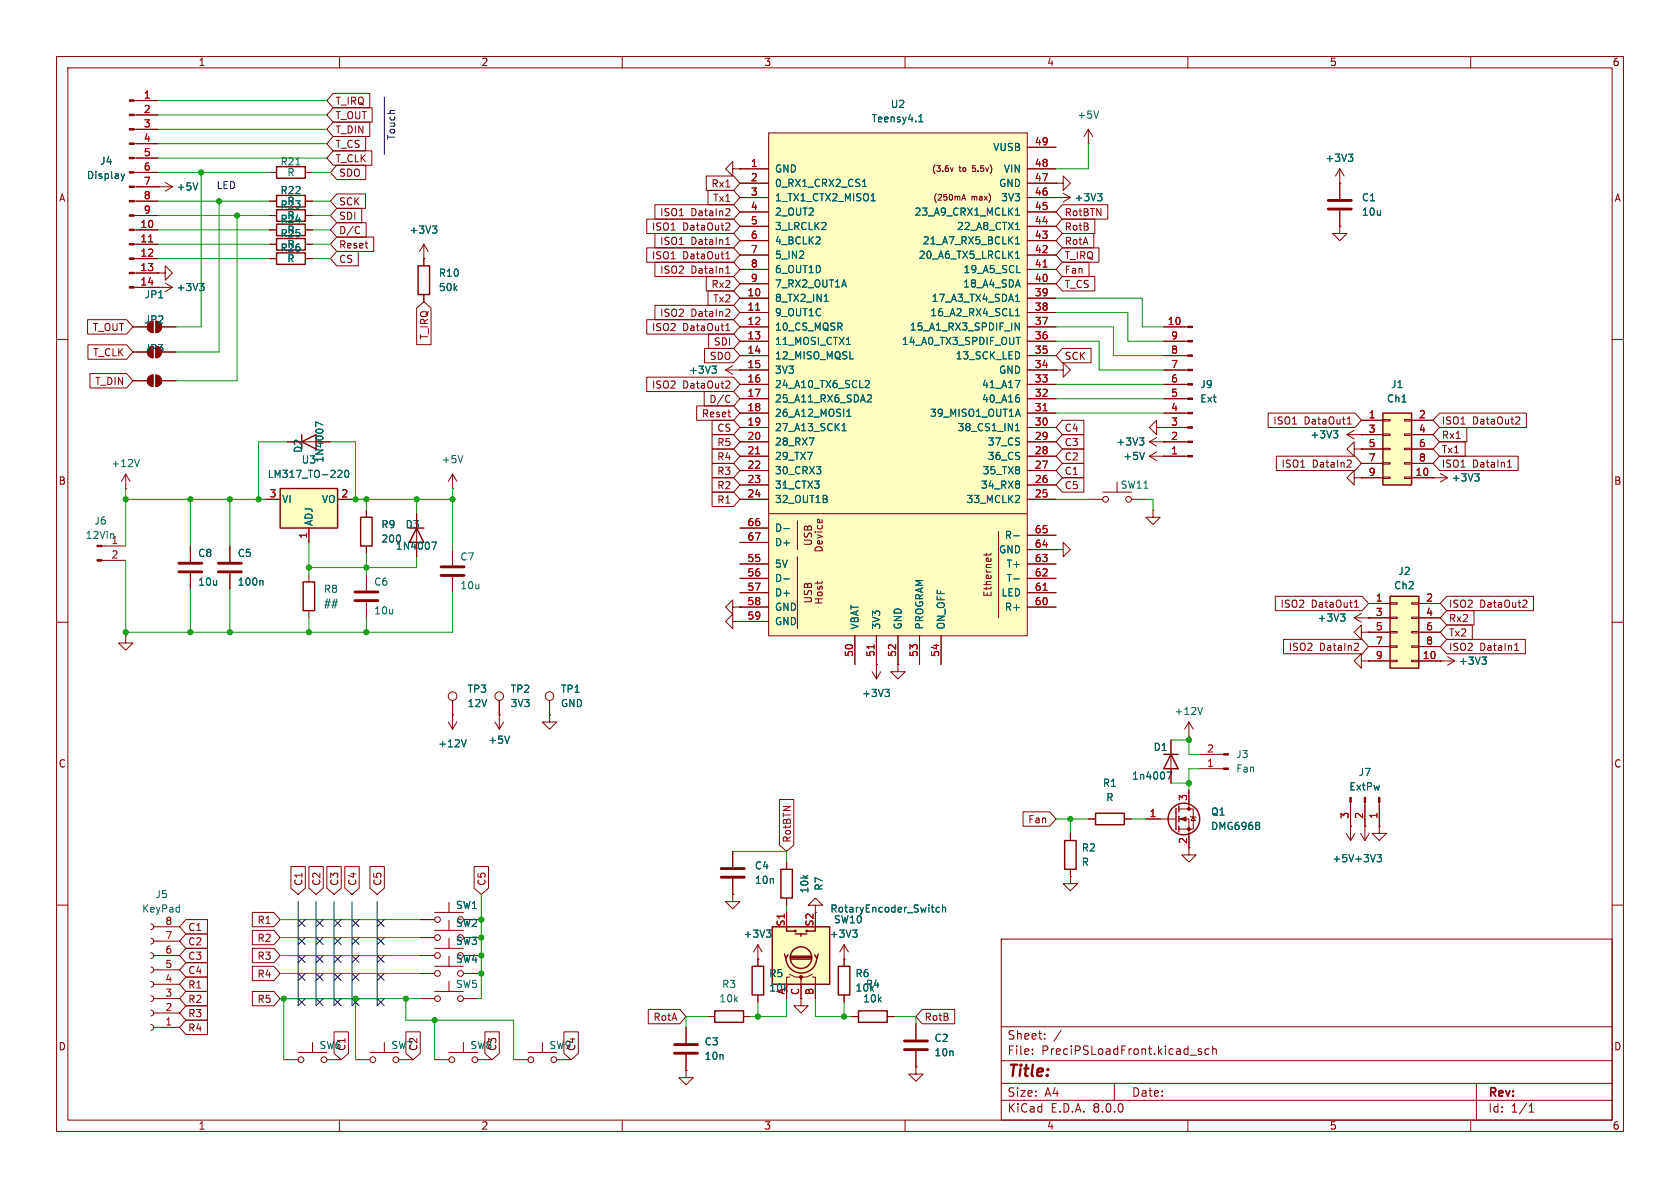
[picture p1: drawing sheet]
<svg xmlns="http://www.w3.org/2000/svg" width="297mm" height="210mm" viewBox="0 0 297 210" stroke-linecap="round" stroke-linejoin="round" font-family="sans-serif">
<defs><g id="words">
<text font-size="2.8" fill="#840000" x="178" y="190.9">Title:</text>
<g font-size="2.1" fill="#840000">
<text x="178" y="184">Sheet:</text>
<text x="178" y="186.7">File:</text>
<text x="184.1" y="186.7">PreciPSLoadFront.kicad_sch</text>
<text x="178" y="196.9">KiCad</text>
<text x="178" y="194.1">Size:</text>
<text x="184.7" y="194.1">A4</text>
<text x="185.7" y="196.9">E.D.A.</text>
<text x="193.3" y="196.9">8.0.0</text>
<text x="200" y="194.1">Date:</text>
<text x="263" y="194.3">Rev:</text>
<text x="263" y="196.9">Id:</text>
<text x="267.1" y="196.9">1/1</text>
</g>
<g font-size="1.8" fill="#840000">
<text x="35" y="11.9">1</text>
<text x="85" y="11.9">2</text>
<text x="135" y="11.9">3</text>
<text x="185" y="11.9">4</text>
<text x="235" y="11.9">5</text>
<text x="285" y="11.9">6</text>
<text x="59.2" y="21.3">T_OUT</text>
<text x="59.2" y="18.7">T_IRQ</text>
<text x="59.2" y="23.8">T_DIN</text>
<text x="59.2" y="26.4">T_CS</text>
<text x="59.2" y="28.9">T_CLK</text>
<text x="10.3" y="35.9">A</text>
<text x="59.8" y="31.4">SDO</text>
<text x="125.7" y="33.3">Rx1</text>
<text x="126" y="35.9">Tx1</text>
<text x="285.3" y="35.9">A</text>
<text x="59.8" y="39.1">SDI</text>
<text x="59.8" y="36.5">SCK</text>
<text x="59.8" y="41.6">D/C</text>
<text x="115.1" y="41">ISO1</text>
<text x="116.6" y="38.4">ISO1</text>
<text x="120.7" y="41">DataOut2</text>
<text x="122.1" y="38.4">DataIn2</text>
<text x="188.1" y="38.4">RotBTN</text>
<text x="188.1" y="41">RotB</text>
<text x="59.8" y="44.1">Reset</text>
<text x="59.8" y="46.7">CS</text>
<text x="115.1" y="46">ISO1</text>
<text x="116.6" y="43.5">ISO1</text>
<text x="120.7" y="46">DataOut1</text>
<text x="122.1" y="43.5">DataIn1</text>
<text x="188.1" y="46">T_IRQ</text>
<text x="188.1" y="43.5">RotA</text>
<text x="116.6" y="48.6">ISO2</text>
<text x="122.1" y="48.6">DataIn1</text>
<text x="125.7" y="51.1">Rx2</text>
<text x="126" y="53.7">Tx2</text>
<text x="188.1" y="51.1">T_CS</text>
<text x="188.1" y="48.6">Fan</text>
<text x="16.3" y="58.7">T_OUT</text>
<text x="115.1" y="58.7">ISO2</text>
<text x="116.6" y="56.2">ISO2</text>
<text x="120.7" y="58.7">DataOut1</text>
<text x="122.1" y="56.2">DataIn2</text>
<text x="16.4" y="63.2">T_CLK</text>
<text x="75.9" y="60.1" transform="rotate(-90 75.9 60.1)">T_IRQ</text>
<text x="125.4" y="63.8">SDO</text>
<text x="126.1" y="61.3">SDI</text>
<text x="188.1" y="63.8">SCK</text>
<text x="16.7" y="68.3">T_DIN</text>
<text x="115.1" y="68.9">ISO2</text>
<text x="120.7" y="68.9">DataOut2</text>
<text x="125.3" y="71.4">D/C</text>
<text x="124" y="74">Reset</text>
<text x="126.7" y="76.5">CS</text>
<text x="188.1" y="76.5">C4</text>
<text x="225" y="75.2">ISO1</text>
<text x="230.5" y="75.2">DataOut1</text>
<text x="254.8" y="77.8">Rx1</text>
<text x="254.8" y="75.2">ISO1</text>
<text x="260.3" y="75.2">DataOut2</text>
<text x="126.7" y="79.1">R5</text>
<text x="126.7" y="81.6">R4</text>
<text x="188.1" y="79.1">C3</text>
<text x="188.1" y="81.6">C2</text>
<text x="226.5" y="82.9">ISO1</text>
<text x="232" y="82.9">DataIn2</text>
<text x="254.8" y="80.3">Tx1</text>
<text x="254.8" y="82.9">ISO1</text>
<text x="260.3" y="82.9">DataIn1</text>
<text x="10.3" y="85.9">B</text>
<text x="126.7" y="89.2">R1</text>
<text x="126.7" y="84.1">R3</text>
<text x="126.7" y="86.7">R2</text>
<text x="188.1" y="86.7">C5</text>
<text x="188.1" y="84.1">C1</text>
<text x="285.3" y="85.9">B</text>
<text x="143.7" y="96.6" transform="rotate(-90 143.7 96.6)">USB</text>
<text x="145.7" y="97.8" transform="rotate(-90 145.7 97.8)">Device</text>
<text x="143.7" y="106.8" transform="rotate(-90 143.7 106.8)">USB</text>
<text x="145.7" y="107" transform="rotate(-90 145.7 107)">Host</text>
<text x="175.5" y="105.6" transform="rotate(-90 175.5 105.6)">Ethernet</text>
<text x="226.3" y="107.6">ISO2</text>
<text x="231.8" y="107.6">DataOut1</text>
<text x="256.1" y="107.6">ISO2</text>
<text x="261.6" y="107.6">DataOut2</text>
<text x="256.1" y="110.2">Rx2</text>
<text x="256.1" y="112.7">Tx2</text>
<text x="227.7" y="115.3">ISO2</text>
<text x="233.2" y="115.3">DataIn2</text>
<text x="256.1" y="115.3">ISO2</text>
<text x="261.6" y="115.3">DataIn1</text>
<text x="10.3" y="135.9">C</text>
<text x="285.3" y="135.9">C</text>
<text x="140" y="149.1" transform="rotate(-90 140 149.1)">RotBTN</text>
<text x="181.7" y="145.7">Fan</text>
<text x="53.7" y="156.7" transform="rotate(-90 53.7 156.7)">C1</text>
<text x="56.8" y="156.7" transform="rotate(-90 56.8 156.7)">C2</text>
<text x="60" y="156.7" transform="rotate(-90 60 156.7)">C3</text>
<text x="63.2" y="156.7" transform="rotate(-90 63.2 156.7)">C4</text>
<text x="67.6" y="156.7" transform="rotate(-90 67.6 156.7)">C5</text>
<text x="86" y="156.7" transform="rotate(-90 86 156.7)">C5</text>
<text x="33.2" y="164.8">C1</text>
<text x="33.2" y="167.3">C2</text>
<text x="45.4" y="166.7">R2</text>
<text x="45.4" y="163.5">R1</text>
<text x="33.2" y="169.9">C3</text>
<text x="33.2" y="172.4">C4</text>
<text x="45.4" y="173">R4</text>
<text x="45.4" y="169.9">R3</text>
<text x="33.2" y="177.5">R2</text>
<text x="33.2" y="174.9">R1</text>
<text x="45.4" y="177.5">R5</text>
<text x="141.4" y="176" transform="rotate(-90 141.4 176)">C</text>
<text x="10.3" y="185.9">D</text>
<text x="33.2" y="182.6">R4</text>
<text x="33.2" y="180">R3</text>
<text x="61.3" y="185.9" transform="rotate(-90 61.3 185.9)">C1</text>
<text x="74" y="185.9" transform="rotate(-90 74 185.9)">C2</text>
<text x="87.9" y="185.9" transform="rotate(-90 87.9 185.9)">C3</text>
<text x="101.9" y="185.9" transform="rotate(-90 101.9 185.9)">C4</text>
<text x="115.4" y="180.7">RotA</text>
<text x="163.4" y="180.7">RotB</text>
<text x="285.3" y="185.9">D</text>
<text x="35" y="199.9">1</text>
<text x="85" y="199.9">2</text>
<text x="135" y="199.9">3</text>
<text x="185" y="199.9">4</text>
<text x="235" y="199.9">5</text>
<text x="285" y="199.9">6</text>
</g>
<g font-size="1.8" fill="#a90000">
<text x="25.3" y="17.5">1</text>
<text x="25.3" y="20.1">2</text>
<text x="25.3" y="22.6">3</text>
<text x="25.3" y="25.1">4</text>
<text x="25.3" y="27.7">5</text>
<text x="132.6" y="29.6">1</text>
<text x="182.8" y="29.6">48</text>
<text x="182.8" y="25.8">49</text>
<text x="25.3" y="30.2">6</text>
<text x="25.3" y="32.8">7</text>
<text x="25.3" y="35.3">8</text>
<text x="132.6" y="32.1">2</text>
<text x="132.6" y="34.7">3</text>
<text x="182.8" y="34.7">46</text>
<text x="182.8" y="32.1">47</text>
<text x="24.7" y="40.4">10</text>
<text x="25.3" y="37.8">9</text>
<text x="132.6" y="39.8">5</text>
<text x="132.6" y="37.2">4</text>
<text x="182.8" y="39.8">44</text>
<text x="182.8" y="37.2">45</text>
<text x="24.7" y="42.9">11</text>
<text x="24.7" y="45.5">12</text>
<text x="132.6" y="42.3">6</text>
<text x="132.6" y="44.8">7</text>
<text x="132.6" y="47.4">8</text>
<text x="182.8" y="47.4">41</text>
<text x="182.8" y="44.8">42</text>
<text x="182.8" y="42.3">43</text>
<text x="24.7" y="48">13</text>
<text x="24.7" y="50.5">14</text>
<text x="132" y="52.5">10</text>
<text x="132.6" y="49.9">9</text>
<text x="182.8" y="52.5">39</text>
<text x="182.8" y="49.9">40</text>
<text x="132" y="55">11</text>
<text x="132" y="57.5">12</text>
<text x="182.8" y="57.5">37</text>
<text x="182.8" y="55">38</text>
<text x="206.3" y="57.5">10</text>
<text x="132" y="60.1">13</text>
<text x="132" y="62.6">14</text>
<text x="132" y="65.2">15</text>
<text x="182.8" y="62.6">35</text>
<text x="182.8" y="60.1">36</text>
<text x="182.8" y="65.2">34</text>
<text x="206.9" y="65.2">7</text>
<text x="206.9" y="62.6">8</text>
<text x="206.9" y="60.1">9</text>
<text x="132" y="67.7">16</text>
<text x="132" y="70.2">17</text>
<text x="182.8" y="70.2">32</text>
<text x="182.8" y="67.7">33</text>
<text x="206.9" y="70.2">5</text>
<text x="206.9" y="67.7">6</text>
<text x="132" y="72.8">18</text>
<text x="132" y="75.3">19</text>
<text x="132" y="77.9">20</text>
<text x="182.8" y="77.9">29</text>
<text x="182.8" y="75.3">30</text>
<text x="182.8" y="72.8">31</text>
<text x="206.9" y="77.9">2</text>
<text x="206.9" y="75.3">3</text>
<text x="206.9" y="72.8">4</text>
<text x="241.9" y="74">1</text>
<text x="241.9" y="76.6">3</text>
<text x="250.8" y="74">2</text>
<text x="250.8" y="76.6">4</text>
<text x="132" y="80.4">21</text>
<text x="132" y="82.9">22</text>
<text x="182.8" y="82.9">27</text>
<text x="182.8" y="80.4">28</text>
<text x="206.9" y="80.4">1</text>
<text x="241.9" y="79.1">5</text>
<text x="241.9" y="81.7">7</text>
<text x="250.8" y="79.1">6</text>
<text x="250.8" y="81.7">8</text>
<text x="47.6" y="88">3</text>
<text x="60.3" y="88">2</text>
<text x="132" y="85.5">23</text>
<text x="132" y="88">24</text>
<text x="182.8" y="88">25</text>
<text x="182.8" y="85.5">26</text>
<text x="241.9" y="84.2">9</text>
<text x="250.1" y="84.2">10</text>
<text x="54.4" y="95.3" transform="rotate(-90 54.4 95.3)">1</text>
<text x="132" y="93.1">66</text>
<text x="132" y="95.6">67</text>
<text x="182.8" y="94.4">65</text>
<text x="19.6" y="98.8">2</text>
<text x="132" y="99.4">55</text>
<text x="132" y="102">56</text>
<text x="182.8" y="102">62</text>
<text x="182.8" y="99.4">63</text>
<text x="182.8" y="96.9">64</text>
<text x="132" y="104.5">57</text>
<text x="132" y="107.1">58</text>
<text x="182.8" y="107.1">60</text>
<text x="182.8" y="104.5">61</text>
<text x="243.1" y="106.4">1</text>
<text x="252" y="106.4">2</text>
<text x="132" y="109.6">59</text>
<text x="243.1" y="109">3</text>
<text x="243.1" y="111.5">5</text>
<text x="252" y="109">4</text>
<text x="252" y="111.5">6</text>
<text x="150.9" y="116.2" transform="rotate(-90 150.9 116.2)">50</text>
<text x="154.7" y="116.2" transform="rotate(-90 154.7 116.2)">51</text>
<text x="158.5" y="116.2" transform="rotate(-90 158.5 116.2)">52</text>
<text x="162.3" y="116.2" transform="rotate(-90 162.3 116.2)">53</text>
<text x="166.1" y="116.2" transform="rotate(-90 166.1 116.2)">54</text>
<text x="243.1" y="114">7</text>
<text x="243.1" y="116.6">9</text>
<text x="251.4" y="116.6">10</text>
<text x="252" y="114">8</text>
<text x="213.3" y="135.6">1</text>
<text x="213.3" y="133.1">2</text>
<text x="209.9" y="141.7" transform="rotate(-90 209.9 141.7)">3</text>
<text x="203.1" y="144.5">1</text>
<text x="209.9" y="149.3" transform="rotate(-90 209.9 149.3)">2</text>
<text x="238.5" y="144.9" transform="rotate(-90 238.5 144.9)">3</text>
<text x="241" y="144.9" transform="rotate(-90 241 144.9)">2</text>
<text x="243.6" y="144.9" transform="rotate(-90 243.6 144.9)">1</text>
<text x="29.1" y="166.1">7</text>
<text x="29.1" y="163.6">8</text>
<text x="138.8" y="163.9" transform="rotate(-90 138.8 163.9)">S1</text>
<text x="143.9" y="163.9" transform="rotate(-90 143.9 163.9)">S2</text>
<text x="29.1" y="173.7">4</text>
<text x="29.1" y="171.2">5</text>
<text x="29.1" y="168.7">6</text>
<text x="29.1" y="178.8">2</text>
<text x="29.1" y="176.3">3</text>
<text x="138.8" y="175.9" transform="rotate(-90 138.8 175.9)">A</text>
<text x="143.9" y="176" transform="rotate(-90 143.9 176)">B</text>
<text x="29.1" y="181.4">1</text>
</g>
<g font-size="1.8" fill="#006464">
<text x="154" y="21.8">Teensy4.1</text>
<text x="157.4" y="19.3">U2</text>
<text x="190.4" y="21.2">+5V</text>
<text x="17.6" y="29.3">J4</text>
<text x="49.5" y="29.4">R21</text>
<text x="175.5" y="26.9">VUSB</text>
<text x="234.2" y="28.8">+3V3</text>
<text x="15.3" y="31.9">Display</text>
<text x="31.1" y="33.9">+5V</text>
<text x="49.5" y="34.5">R22</text>
<text x="50.7" y="31.3">R</text>
<text x="136.9" y="30.7">GND</text>
<text x="136.9" y="33.2">0_RX1_CRX2_CS1</text>
<text x="136.9" y="35.8">1_TX1_CTX2_MISO1</text>
<text x="176.5" y="33.2">GND</text>
<text x="176.9" y="35.8">3V3</text>
<text x="177.4" y="30.7">VIN</text>
<text x="189.9" y="35.8">+3V3</text>
<text x="240.7" y="35.8">C1</text>
<text x="49.5" y="39.6">R24</text>
<text x="49.5" y="37.1">R23</text>
<text x="50.7" y="41.5">R</text>
<text x="50.7" y="36.4">R</text>
<text x="50.7" y="39">R</text>
<text x="72.3" y="41.5">+3V3</text>
<text x="136.9" y="40.9">3_LRCLK2</text>
<text x="136.9" y="38.3">2_OUT2</text>
<text x="161.6" y="38.3">23_A9_CRX1_MCLK1</text>
<text x="169.1" y="40.9">22_A8_CTX1</text>
<text x="240.7" y="38.3">10u</text>
<text x="49.5" y="44.7">R26</text>
<text x="49.5" y="42.1">R25</text>
<text x="50.7" y="46.6">R</text>
<text x="50.7" y="44">R</text>
<text x="136.9" y="43.4">4_BCLK2</text>
<text x="136.9" y="45.9">5_IN2</text>
<text x="162.3" y="45.9">20_A6_TX5_LRCLK1</text>
<text x="163" y="43.4">21_A7_RX5_BCLK1</text>
<text x="25.5" y="52.9">JP1</text>
<text x="31.1" y="51.7">+3V3</text>
<text x="77.5" y="51.7">50k</text>
<text x="77.5" y="49.1">R10</text>
<text x="136.9" y="53.6">8_TX2_IN1</text>
<text x="136.9" y="48.5">6_OUT1D</text>
<text x="136.9" y="51">7_RX2_OUT1A</text>
<text x="164.6" y="53.6">17_A3_TX4_SDA1</text>
<text x="170.2" y="51">18_A4_SDA</text>
<text x="170.2" y="48.5">19_A5_SCL</text>
<text x="25.5" y="57.4">JP2</text>
<text x="136.9" y="56.1">9_OUT1C</text>
<text x="136.9" y="58.6">10_CS_MQSR</text>
<text x="160.7" y="58.6">15_A1_RX3_SPDIF_IN</text>
<text x="164.4" y="56.1">16_A2_RX4_SCL1</text>
<text x="25.5" y="62.5">JP3</text>
<text x="136.9" y="61.2">11_MOSI_CTX1</text>
<text x="136.9" y="63.7">12_MISO_MQSL</text>
<text x="159.3" y="61.2">14_A0_TX3_SPDIF_OUT</text>
<text x="168.8" y="63.7">13_SCK_LED</text>
<text x="121.7" y="66.3">+3V3</text>
<text x="136.9" y="66.3">3V3</text>
<text x="136.9" y="68.8">24_A10_TX6_SCL2</text>
<text x="136.9" y="71.3">25_A11_RX6_SDA2</text>
<text x="173.5" y="71.3">40_A16</text>
<text x="173.5" y="68.8">41_A17</text>
<text x="176.5" y="66.3">GND</text>
<text x="212.1" y="68.8">J9</text>
<text x="212.1" y="71.3">Ext</text>
<text x="245.1" y="71.3">Ch1</text>
<text x="245.8" y="68.8">J1</text>
<text x="136.9" y="73.9">26_A12_MOSI1</text>
<text x="136.9" y="76.4">27_A13_SCK1</text>
<text x="164.3" y="73.9">39_MISO1_OUT1A</text>
<text x="169.2" y="76.4">38_CS1_IN1</text>
<text x="231.6" y="77.7">+3V3</text>
<text x="19.6" y="82.8">+12V</text>
<text x="53.2" y="82.1">U3</text>
<text x="53.6" y="80.2" transform="rotate(-90 53.6 80.2)">D2</text>
<text x="57.4" y="81.9" transform="rotate(-90 57.4 81.9)">1N4007</text>
<text x="78" y="82.1">+5V</text>
<text x="136.9" y="79">28_RX7</text>
<text x="136.9" y="81.5">29_TX7</text>
<text x="174.5" y="81.5">36_CS</text>
<text x="174.5" y="79">37_CS</text>
<text x="197.3" y="79">+3V3</text>
<text x="198.5" y="81.5">+5V</text>
<text x="47.2" y="84.7">LM317_TO-220</text>
<text x="49.8" y="89.1">VI</text>
<text x="56.8" y="89.1">VO</text>
<text x="136.9" y="84">30_CRX3</text>
<text x="136.9" y="86.6">31_CTX3</text>
<text x="136.9" y="89.1">32_OUT1B</text>
<text x="170.8" y="89.1">33_MCLK2</text>
<text x="173.3" y="86.6">34_RX8</text>
<text x="173.6" y="84">35_TX8</text>
<text x="198" y="86.6">SW11</text>
<text x="256.6" y="85.3">+3V3</text>
<text x="15" y="95.5">12Vin</text>
<text x="16.6" y="92.9">J6</text>
<text x="55.5" y="93.1" transform="rotate(-90 55.5 93.1)">ADJ</text>
<text x="67.3" y="93.6">R9</text>
<text x="71.6" y="93.6">D3</text>
<text x="136.9" y="94.2">D-</text>
<text x="177.5" y="95.5">R-</text>
<text x="19.6" y="96.3">1</text>
<text x="34.9" y="98.7">C8</text>
<text x="41.9" y="98.7">C5</text>
<text x="67.3" y="96.1">200</text>
<text x="69.9" y="97.4">1N4007</text>
<text x="81.3" y="99.3">C7</text>
<text x="136.9" y="100.6">5V</text>
<text x="136.9" y="96.7">D+</text>
<text x="176.5" y="98">GND</text>
<text x="177.9" y="100.6">T+</text>
<text x="247.1" y="101.8">J2</text>
<text x="34.9" y="103.7">10u</text>
<text x="41.9" y="103.7">100n</text>
<text x="57.2" y="105">R8</text>
<text x="57.2" y="107.5">##</text>
<text x="66" y="103.7">C6</text>
<text x="81.3" y="104.4">10u</text>
<text x="136.9" y="103.1">D-</text>
<text x="136.9" y="105.6">D+</text>
<text x="176.9" y="105.6">LED</text>
<text x="177.9" y="103.1">T-</text>
<text x="246.4" y="104.4">Ch2</text>
<text x="66" y="108.8">10u</text>
<text x="136.9" y="108.2">GND</text>
<text x="136.9" y="110.7">GND</text>
<text x="152" y="111.4" transform="rotate(-90 152 111.4)">VBAT</text>
<text x="155.8" y="111.4" transform="rotate(-90 155.8 111.4)">3V3</text>
<text x="159.6" y="111.4" transform="rotate(-90 159.6 111.4)">GND</text>
<text x="163.4" y="111.4" transform="rotate(-90 163.4 111.4)">PROGRAM</text>
<text x="167.2" y="111.4" transform="rotate(-90 167.2 111.4)">ON_OFF</text>
<text x="177.5" y="108.2">R+</text>
<text x="232.8" y="110.1">+3V3</text>
<text x="257.8" y="117.7">+3V3</text>
<text x="82.6" y="122.7">TP3</text>
<text x="82.6" y="125.2">12V</text>
<text x="90.2" y="122.7">TP2</text>
<text x="90.2" y="125.2">3V3</text>
<text x="99.1" y="122.7">TP1</text>
<text x="99.1" y="125.2">GND</text>
<text x="152.3" y="123.4">+3V3</text>
<text x="86.2" y="131.7">+5V</text>
<text x="207.5" y="126.6">+12V</text>
<text x="77.4" y="132.3">+12V</text>
<text x="203.8" y="132.9">D1</text>
<text x="218.4" y="134.2">J3</text>
<text x="218.4" y="136.8">Fan</text>
<text x="240.1" y="137.4">J7</text>
<text x="194.9" y="139.3">R1</text>
<text x="195.5" y="141.8">R</text>
<text x="200" y="138">1n4007</text>
<text x="238.4" y="139.9">ExtPw</text>
<text x="214" y="144.4">Q1</text>
<text x="214" y="146.9">DMG6968</text>
<text x="133.4" y="153.9">C4</text>
<text x="191.1" y="150.7">R2</text>
<text x="191.1" y="153.3">R</text>
<text x="235.5" y="152.6">+5V +3V3</text>
<text x="25" y="161.5">KeyPad</text>
<text x="27.4" y="159">J5</text>
<text x="80.5" y="160.9">SW1</text>
<text x="133.4" y="156.4">10n</text>
<text x="143.1" y="158" transform="rotate(-90 143.1 158)">10k</text>
<text x="145.6" y="157.6" transform="rotate(-90 145.6 157.6)">R7</text>
<text x="146.7" y="161.5">RotaryEncoder_Switch</text>
<text x="80.5" y="164.1">SW2</text>
<text x="80.5" y="167.2">SW3</text>
<text x="131.3" y="166">+3V3</text>
<text x="146.6" y="166">+3V3</text>
<text x="147.3" y="163.4">SW10</text>
<text x="80.5" y="170.4">SW4</text>
<text x="135.9" y="172.9">R5</text>
<text x="151.1" y="172.9">R6</text>
<text x="80.5" y="174.9">SW5</text>
<text x="127.1" y="177.4">10k</text>
<text x="127.6" y="174.9">R3</text>
<text x="135.9" y="175.5">10k</text>
<text x="151.1" y="175.5">10k</text>
<text x="152.5" y="177.4">10k</text>
<text x="153" y="174.9">R4</text>
<text x="56.4" y="185.6">SW6</text>
<text x="69.1" y="185.6">SW7</text>
<text x="83.1" y="185.6">SW8</text>
<text x="97" y="185.6">SW9</text>
<text x="124.5" y="185">C3</text>
<text x="165.1" y="184.4">C2</text>
<text x="124.5" y="187.6">10n</text>
<text x="165.1" y="186.9">10n</text>
</g>
<g font-size="1.8" fill="#0000c2">
<text x="70.1" y="24.8" transform="rotate(-90 70.1 24.8)">Touch</text>
<text x="38.2" y="33.6">LED</text>
</g>
<g font-size="1.4" fill="#840000">
<text x="164.7" y="30.6">(3.6v</text>
<text x="164.9" y="35.7">(250mA</text>
<text x="169.6" y="30.6">to</text>
<text x="171.7" y="35.7">max)</text>
<text x="172.1" y="30.6">5.5v)</text>
</g>
</g></defs>
<g fill="none" stroke="#840000" stroke-width=".18">
<path d="M10 10h277v190h-277zM12 12h273v186h-273zM60 10v2M110 10v2M160 10v2M210 10v2M260 10v2M10 60h2M285 60h2M22.2 86.4h.1M22.2 83.8l-.7 1.3M22.2 83.8v2.6"/>
<path d="M22.2 83.8l.8 1.3M73.7 90.8v7.6M80 86.4h.1M80 83.8l-.8 1.3M80 83.8v2.6M80 83.8l.8 1.3M10 110h2M285 110h2M10 160h2M285 160h2M177 166h108v32h-108zM60 198v2"/>
<path d="M110 198v2M160 198v2M177 194.5h108M177 191.5h108M177 187.5h108M177 181.5h108M182.5 186.3v.1M182.5 185.5v.1M184.7 183.6v.1M184.7 182.8v.1M187.6 182.1l-1.3 2M197 191.5v3"/>
<path d="M210 198v2M212.4 185.5l-.4-.1-.2 .2 .1 .2 .5 .2v.3h-.6M213.7 185.5l-.4-.1-.3 .3v.4l.2 .2h.5M214.4 185.5l.2-.1 .4 .1v.9M214.4 184.9v1.5M260 198v2M261 191.5v6.5M270.3 196.6h.9M270.3 195.5l.4-.4v1.5"/>
</g>
<path d="M24.6 81.2l-.4 1.3M76.3 95.8h.9l-.6 1.3M81.8 80.5l-.4 1.3" fill="none" stroke="#006464" stroke-width=".18"/>
<path d="M72.4 93.3h2.5M73.7 93.3l1.2 2.6h-2.5z" fill="none" stroke="#840000" stroke-width=".25"/>
<path d="M136.5 163.8h10.2v10.2h-10.2z" fill="#ffffc2"/>
<g fill="none" stroke="#840000" stroke-width=".25">
<path d="M48.9 39.6h5.1v2.1h-5.1zM48.9 34.5h5.1v2.1h-5.1zM48.9 29.5h5.1v2h-5.1zM48.9 37.1h5.1v2h-5.1zM73.9 47h2v5.1h-2zM53.3 78.1l2.6-1.3v2.6zM53.3 76.8v2.6M63.8 91.4h2v5.1h-2zM53.6 102.9h2v5.1h-2zM138 153.7h2.1v5.1h-2.1zM188.2 148.6h2v5.1h-2zM193.7 143.8h5.1v2h-5.1z"/>
<path d="M133 170.8h2v5.1h-2zM136.5 163.8h10.2v10.2h-10.2zM138.7 168.7l.2 .7 .4-.6M138.9 169.3a2.73 2.73 0 0 0 2.8 2.7 2.73 2.73 0 0 0 2.7-2.7M139.1 163.8v.8h1.5M139.8 169.5h3.6M139.8 169.3h3.6M139.8 169h3.6M140.6 165.1h2M141.6 165.1v.4M144.1 163.8v.8h-1.5M144.7 168.7l-.3 .7-.4-.6"/>
<circle cx="140.6" cy="164.6" r=".13"/>
<circle cx="141.6" cy="169.3" r="1.9"/>
<circle cx="142.6" cy="164.6" r=".13"/>
</g>
<g fill="#840000" stroke="#840000" stroke-width=".18">
<path d="M26.3 66.6l.8-.3v2a1.02 1.02 0 0 1-1-.6 1.02 1.02 0 0 1 .2-1.1z"/>
<path d="M27.6 66.3a1.02 1.02 0 0 1 1 1 1.02 1.02 0 0 1-1 1z"/>
<path d="M26.3 61.5l.8-.3v2a1.02 1.02 0 0 1-1-.6 1.02 1.02 0 0 1 .2-1.1z"/>
<path d="M27.6 61.2a1.02 1.02 0 0 1 1 1 1.02 1.02 0 0 1-1 1z"/>
<path d="M26.3 57.1l.8-.3v2a1.02 1.02 0 0 1-1-.6 1.02 1.02 0 0 1 .2-1.1z"/>
<path d="M27.6 56.8a1.02 1.02 0 0 1 1 1 1.02 1.02 0 0 1-1 1z"/>
<path d="M17.1 98.9h.9v.3h-.9z"/>
<path d="M17.1 96.4h.9v.2h-.9z"/>
<circle cx="141.6" cy="172.7" r=".25"/>
</g>
<g fill="none" stroke="#840000" stroke-width=".18">
<path d="M27.9 33h.1M27.9 33h2.6M29.2 32.3l1.3 .7M30.5 33l-1.3 .8M47.6 35.6h1.3M47.6 30.5h1.3M47.6 38.1h1.3M54 35.6h1.2M54 30.5h1.2M54 38.1h1.2M186.7 34.9h.1M186.7 32.4h1.3v-1.3l1.2 1.3-1.2 1.3v-1.3"/>
<path d="M186.7 32.4h.1M186.7 34.9h2.5M188 34.2l1.2 .7M189.2 34.9l-1.2 .8M192.4 25.4h.1M192.4 22.9l-.8 1.2M192.4 22.9v2.5M192.4 22.9l.8 1.2M236.9 32.4h.1M236.9 29.8l-.8 1.3M236.9 29.8v2.6M236.9 29.8l.7 1.3"/>
<path d="M23.5 57.8h2.5M26.3 57.1l.8-.3v2a1.02 1.02 0 0 1-1-.6 1.02 1.02 0 0 1 .2-1.1zM27.6 56.8a1.02 1.02 0 0 1 1 1 1.02 1.02 0 0 1-1 1zM27.9 50.8h.1M27.9 48.3h1.3v-1.3l1.3 1.3-1.3 1.2v-1.2M27.9 48.3h.1M27.9 50.8h2.6M28.6 57.8h2.5M29.2 50l1.3 .8M30.5 50.8l-1.3 .8M47.6 40.6h1.3M54 40.6h1.2"/>
<path d="M74.9 45.7v1.3M74.9 52.1v1.2M23.5 67.3h2.5M23.5 62.2h2.5M26.3 66.6l.8-.3v2a1.02 1.02 0 0 1-1-.6 1.02 1.02 0 0 1 .2-1.1zM26.3 61.5l.8-.3v2a1.02 1.02 0 0 1-1-.6 1.02 1.02 0 0 1 .2-1.1zM27.6 66.3a1.02 1.02 0 0 1 1 1 1.02 1.02 0 0 1-1 1zM27.6 61.2a1.02 1.02 0 0 1 1 1 1.02 1.02 0 0 1-1 1zM28.6 67.3h2.5M28.6 62.2h2.5M50.8 78.1h7.6M18 99.1h4.2"/>
<path d="M18 96.5h4.2M33.7 96.5v2.8M40.6 96.5v2.8M64.8 90.2v1.2M64.8 96.5v1.3M33.7 101.3v2.8M40.6 101.3v2.8M54.6 101.6v1.3M54.6 108v1.2M129.5 107.3v-1.3l-1.2 1.3 1.2 1.3v-1.3h1.3M130.8 107.3h.1M129.5 158.1v1.3h1.3l-1.3 1.3-1.2-1.3h1.2"/>
<path d="M129.5 158.1h.1M129.5 150.5v2.8M129.5 155.3v2.8M139.1 152.4v1.3M139.1 158.8v1.2M189.2 154.9v1.3h1.3l-1.3 1.3-1.2-1.3h1.2M189.2 154.9h.1M189.2 147.3v1.3M189.2 153.7v1.2M192.4 144.8h1.3M198.8 144.8h1.2M134 169.5h.1"/>
<path d="M134 167v3.8M134 175.9v1.3M134 167l-.8 1.3M134 167l.7 1.3M139.1 161.3v2.5M139.6 172.7h-.5v3.8M139.6 172.2l1 .5h1v.5M143.6 172.7h.5v3.8M143.6 172.2l-1 .5h-1v3.8M144.1 160h1.3l-1.3-1.2-1.2 1.2h1.2v1.3"/>
</g>
<g fill="none" stroke="#006464" stroke-width=".18">
<path d="M194.2 19.6l-.4 1.3M35 32.3l-.4 1.3M52.3 29.2h.7M194 34.2h.8l-.4 .5M194.6 34.7l.2 .3v.3l-.2 .2M238.4 27.2h.8l-.5 .5M238.9 27.7l.3 .3v.3l-.3 .2M35.3 50.1h.8l-.5 .5M35.8 50.6l.3 .2v.3l-.3 .3M57.1 75.1l-1.3-.5v.8M46.3 102.6l.2 .2v.6M166.6 160v1.2"/>
<path d="M135.5 164.4h.8l-.4 .5M136 164.9l.3 .2v.3l-.3 .3M166.1 160.4h-.4l-.2 .2 .1 .6h.5M166.6 160.5l.2-.1h.3l.1 .8"/>
</g>
<path d="M31.6 99.6h4.1M38.6 99.6h4.1M31.6 101.1h4.1M38.6 101.1h4.1M127.5 155.1h4.1M127.5 153.5h4.1" fill="none" stroke="#840000" stroke-width=".51"/>
<path d="M49.5 86.4h10.2v6.9h-10.2z" fill="#ffffc2"/>
<path d="M49.5 86.4h10.2v6.9h-10.2zM205.7 133.4h2.6M207 133.4l1.3 2.5h-2.6zM126.4 178.7h5v2h-5z" fill="none" stroke="#840000" stroke-width=".25"/>
<g fill="none" stroke="#840000" stroke-width=".18">
<path d="M236.9 32.4v2.8M236.9 37.2v2.8M236.9 40v1.3h1.2l-1.2 1.2-1.3-1.2h1.3M236.9 40h.1M47 88.3h2.5M54.6 93.3v2.6M59.7 88.3h2.5M154.2 118.7l.7 1.3M154.9 117.5h.1M154.9 117.5v2.5M155.7 118.7l-.8 1.3M158.7 117.5v1.2h1.3l-1.3 1.3-1.2-1.3h1.2"/>
<path d="M158.7 117.5h.1M239.4 109.2l1.3 .8M239.4 109.2h2.5M240.7 116.8v-1.2l-1.3 1.2 1.3 1.3v-1.3h1.2M240.7 111.8v-1.3l-1.3 1.3 1.3 1.2v-1.2h1.2M240.7 108.5l-1.3 .7M241.9 116.8h.1M241.9 109.2h.1M241.9 111.8h.1M88.3 123.8v2.6M97.2 126.4v1.2h1.2l-1.2 1.3-1.3-1.3h1.3M97.2 126.4h.1"/>
<path d="M207 130.8v7.6M125.1 179.7h1.3M131.4 179.7h1.3M141.6 176.5v1.3h1.3l-1.3 1.3-1.3-1.3h1.3M90.8 187.3h2.5M93.3 186.1h5.1M95.9 184.3v1.8M98.4 187.3h2.6M121.3 189.2v1.3h1.3l-1.3 1.3-1.3-1.3h1.3M121.3 189.2h.1M121.3 181.6v2.8M121.3 186.4v2.8"/>
<circle cx="88.3" cy="123.1" r=".76"/>
<circle cx="93.9" cy="187.3" r=".51"/>
<circle cx="97.9" cy="187.3" r=".51"/>
</g>
<path d="M59.9 83.1l.4 .1 .1 .3-.7 .9h.7M61.1 83.3l.1-.2a.68 .68 0 0 1 .5 .7 .68 .68 0 0 1-.5 .6l-.1-.1-.2-.4zM237 108.5h.8l-.5 .5M237.5 109l.3 .3v.3l-.3 .2M156.5 121.9h.7l-.4 .4M157 122.3l.2 .3v.3l-.2 .2M206.3 136.5h.9l-.6 1.2" fill="none" stroke="#006464" stroke-width=".18"/>
<path d="M234.8 37h4.1M234.8 35.4h4.1M119.3 184.7h4M119.3 186.2h4" fill="none" stroke="#840000" stroke-width=".51"/>
<path d="M245.7 105.4h5.1v12.7h-5.1z" fill="#ffffc2"/>
<g fill="none" stroke="#840000" stroke-width=".18">
<path d="M203.8 90.2v1.2h1.3l-1.3 1.3-1.2-1.3h1.2M203.8 90.2h.1M253.4 84.5h.1M253.4 84.5h2.5M254.6 83.7l1.3 .8M255.9 84.5l-1.3 .7M241.9 106.7h3.8M241.9 116.8h3.8M241.9 109.2h3.8M241.9 111.8h3.8M241.9 114.3h3.8M245.7 116.7h1.3v.3h-1.3z"/>
<path d="M245.7 114.2h1.3v.2h-1.3zM245.7 111.6h1.3v.3h-1.3zM245.7 109.1h1.3v.2h-1.3zM245.7 106.6h1.3v.2h-1.3zM249.6 116.7h1.2v.3h-1.2zM249.6 114.2h1.2v.2h-1.2zM249.6 111.6h1.2v.3h-1.2zM249.6 109.1h1.2v.2h-1.2zM249.6 106.6h1.2v.2h-1.2zM250.8 106.7h3.8M250.8 116.8h3.8M250.8 109.2h3.8"/>
<path d="M250.8 111.8h3.8M250.8 114.3h3.8M210.2 130.2h.1M210.2 127.6l-.8 1.3M210.2 127.6v2.6M210.2 127.6l.7 1.3"/>
</g>
<path d="M245.7 105.4h5.1v12.7h-5.1z" fill="none" stroke="#840000" stroke-width=".25"/>
<path d="M260.7 83.8h.8l-.4 .4M261.2 84.2l.3 .3v.3l-.3 .2M212.6 125l-.4 1.3" fill="none" stroke="#006464" stroke-width=".18"/>
<path d="M244.5 73h5.1v12.7h-5.1z" fill="#ffffc2"/>
<g fill="none" stroke="#840000" stroke-width=".18">
<path d="M23.7 17.8h4.2M23.7 38.1h4.2M23.7 35.6h4.2M23.7 33h4.2M23.7 30.5h4.2M23.7 27.9h4.2M23.7 25.4h4.2M23.7 22.9h4.2M23.7 20.3h4.2M23.7 50.8h4.2M23.7 48.3h4.2M23.7 45.7h4.2"/>
<path d="M23.7 43.2h4.2M23.7 40.6h4.2M47.6 45.7h1.3M54 45.7h1.2M128.3 65.4l1.2 .8M128.3 65.4h2.5M129.5 64.6l-1.2 .8M130.8 65.4h.1M240.7 74.3h3.8M240.7 76.8h3.8M240.7 79.4h3.8M244.5 79.2h1.2v.3h-1.2z"/>
<path d="M244.5 76.7h1.2v.3h-1.2zM244.5 74.2h1.2v.2h-1.2zM248.3 79.2h1.3v.3h-1.3zM248.3 76.7h1.3v.3h-1.3zM248.3 74.2h1.3v.2h-1.3zM249.6 74.3h3.8M249.6 76.8h3.8M249.6 79.4h3.8M240.7 84.5h3.8M240.7 81.9h3.8M244.5 84.3h1.2v.3h-1.2zM244.5 81.8h1.2v.2h-1.2z"/>
<path d="M248.3 84.3h1.3v.3h-1.3zM248.3 81.8h1.3v.2h-1.3zM249.6 84.5h3.8M249.6 81.9h3.8M129.5 109.9v-1.3l-1.2 1.3 1.2 1.2v-1.2h1.3M130.8 109.9h.1M254.6 116.8h.1M254.6 116.8h2.6M255.9 116.1l1.3 .7M257.2 116.8l-1.3 .8M97.2 123.8v2.6M210.2 139.7v3.3"/>
<path d="M212.1 133.4h4.2M212.1 135.9h4.2M202.6 144.8h5.3M208.4 144.8h1.8v6.3h1.3l-1.3 1.3-1.3-1.3h1.3M208.4 143h2.5v3.6h-2.5M210.4 144.3l.2 .1h.7l.2 .1M210.9 144.4l.4 .6h-.7zM238 147.3l.8 1.3M238.8 146.1h.1M238.8 141.8v6.8M239.5 147.3l-.7 1.3M240.5 147.3l.8 1.3"/>
<path d="M241.3 146.1h.1M241.3 141.8v6.8M242.1 147.3l-.8 1.3M243.8 146.1v1.2h1.3l-1.3 1.3-1.2-1.3h1.2M243.8 146.1h.1M243.8 141.8v4.3M50.2 187.3h2.5M52.7 186.1h5.1M55.2 184.3v1.8M57.8 187.3h2.5M76.8 187.3h2.6M79.4 186.1h5.1"/>
<path d="M81.9 184.3v1.8M84.5 187.3h2.5"/>
<circle cx="97.2" cy="123.1" r=".76"/>
<circle cx="53.2" cy="187.3" r=".51"/>
<circle cx="57.3" cy="187.3" r=".51"/>
<circle cx="79.9" cy="187.3" r=".51"/>
<circle cx="83.9" cy="187.3" r=".51"/>
</g>
<g fill="none" stroke="#840000" stroke-width=".25">
<path d="M48.9 44.7h5.1v2h-5.1zM244.5 73h5.1v12.7h-5.1zM207.9 142.9v3.8M208.4 142.5v1M208.4 144.3v1M208.4 146.1v1"/>
<circle cx="209.3" cy="144.8" r="2.79"/>
</g>
<path d="M21.4 30.7l.3 .9M21.7 31.6l-.1 .3M22 30.7l-.3 .9M125.9 64.7h.7l-.4 .5M126.4 65.2l.2 .2v.3l-.2 .3M262 116.1h.8l-.5 .5M262.5 116.6l.3 .3v.3l-.3 .2M222.6 145.4l.1 .2-.1 .2M222.6 146l.1 .1-.1 .5M243.4 151.1h.8l-.4 .5M244 151.6l.2 .2v.3l-.2 .2" fill="none" stroke="#006464" stroke-width=".18"/>
<g fill="#840000" stroke="#840000" stroke-width=".18">
<path d="M22.9 50.7h.8v.2h-.8z"/>
<path d="M22.9 48.1h.8v.3h-.8z"/>
<path d="M22.9 45.6h.8v.2h-.8z"/>
<path d="M22.9 43.1h.8v.2h-.8z"/>
<path d="M22.9 40.5h.8v.3h-.8z"/>
<path d="M22.9 38h.8v.2h-.8z"/>
<path d="M22.9 35.4h.8v.3h-.8z"/>
<path d="M22.9 32.9h.8v.2h-.8z"/>
<path d="M22.9 30.4h.8v.2h-.8z"/>
<path d="M22.9 27.8h.8v.3h-.8z"/>
<path d="M22.9 25.3h.8v.2h-.8z"/>
<path d="M22.9 22.7h.8v.3h-.8z"/>
<path d="M22.9 20.2h.8v.2h-.8z"/>
<path d="M22.9 17.7h.8v.2h-.8z"/>
<path d="M208.7 144.8l1-.4v.8z"/>
<path d="M216.3 133.2h.9v.3h-.9z"/>
<path d="M216.3 135.8h.9v.2h-.9z"/>
<path d="M238.6 141h.3v.8h-.3z"/>
<path d="M241.2 141h.2v.8h-.2z"/>
<path d="M243.7 141h.3v.8h-.3z"/>
<circle cx="210.2" cy="146.6" r=".25"/>
<circle cx="210.2" cy="143" r=".25"/>
</g>
<path d="M26.3 42.8h.7" fill="none" stroke="#a90000" stroke-width=".18"/>
<path d="M135.9 23.5h45.7v88.9h-45.7z" fill="#ffffc2"/>
<g fill="none" stroke="#840000" stroke-width=".18">
<path d="M24.1 17.8h3.8M58.9 19h6.9v2.6h-6.9l-1.1-1.3zM58.9 16.5h6.5v2.6h-6.5l-1.1-1.3zM24.1 38.1h3.8M24.1 35.6h3.8M24.1 20.3h3.8M24.1 22.9h3.8M24.1 25.4h3.8M24.1 27.9h3.8M24.1 30.5h3.8M24.1 33h3.8M27.9 33h.1"/>
<path d="M47.6 38.1h1.3M47.6 35.6h1.3M54 38.1h1.2M54 35.6h1.2M58.9 24.1h5.7v2.6h-5.7l-1.1-1.3zM58.9 21.6h6.5v2.5h-6.5l-1.1-1.2zM58.9 26.7h6.8v2.5h-6.8l-1.1-1.3zM59.5 36.8h4.4v2.6h-4.4l-1.1-1.3zM59.5 34.3h5.1v2.5h-5.1l-1.1-1.2zM59.5 39.4h5.2v2.5h-5.2l-1.1-1.3zM59.5 29.2h5.2v2.6h-5.2l-1.1-1.3zM114.3 38.7h15.4l1.1 1.3-1.1 1.3h-15.4z"/>
<path d="M115.8 36.2h13.9l1.1 1.3-1.1 1.2h-13.9zM124.9 31.1h4.8l1.1 1.3-1.1 1.3h-4.8zM125.2 33.7h4.5l1.1 1.2-1.1 1.3h-4.5zM128.5 39.4l.4 .1 .1 .3-.7 .9h.7M128.8 36.9l.2 .2v.3l-.7 .7h.7M129.5 29.8v-1.2l-1.2 1.2 1.2 1.3v-1.3h1.3M130.8 29.8h.1M130.8 37.5h5.1M130.8 34.9h5.1M130.8 32.4h5.1M130.8 29.8h5.1M135.9 23.5h45.7v88.9h-45.7z"/>
<path d="M168.5 29.6l-.2 .7M170 35.4l.4-1 .3 1M170.1 35.1h.5M181.6 37.5h5.1M181.6 34.9h5.1M181.6 32.4h5.1M181.6 29.8h5.1M181.6 26h5.1M186.7 34.9h.1M186.7 32.4h.1M187.8 36.2h8v2.5h-8l-1.1-1.2zM187.8 38.7h5.8v2.6h-5.8l-1.1-1.3z"/>
<path d="M236.9 32.4h.1M236.9 32.4v2.8M236.9 37.2v2.8M15.5 56.5h6.9l1.1 1.3-1.1 1.3h-6.9zM23.5 57.8h2.5M24.1 43.2h3.8M24.1 40.6h3.8M24.1 45.7h3.8M24.1 48.3h3.8M24.1 50.8h3.8M27.9 50.8h.1M27.9 48.3h.1"/>
<path d="M28.6 57.8h2.5M47.6 43.2h1.3M47.6 40.6h1.3M47.6 45.7h1.3M54 43.2h1.2M54 40.6h1.2M54 45.7h1.2M59.5 41.9h6.6v2.6h-6.6l-1.1-1.3zM59.5 44.4h3.8v2.6h-3.8l-1.1-1.3zM63.3 40l.3 .2M63.6 41.2l-.3 .1M73.7 54.5l1.2-1.2 1.3 1.2v6.4h-2.5z"/>
<path d="M74.9 45.7h.1M74.9 43.2l-.7 1.3M74.9 43.2v3.8M74.9 52.1v1.2M74.9 43.2l.8 1.3M114.3 43.8h15.4l1.1 1.3-1.1 1.3h-15.4zM114.3 56.5h15.4l1.1 1.3-1.1 1.3h-15.4zM115.8 46.4h13.9l1.1 1.2-1.1 1.3h-13.9zM115.8 41.3h13.9l1.1 1.2-1.1 1.3h-13.9zM115.8 54h13.9l1.1 1.2-1.1 1.3h-13.9zM124.9 48.9h4.8l1.1 1.3-1.1 1.2h-4.8zM125.2 51.4h4.5l1.1 1.3-1.1 1.3h-4.5z"/>
<path d="M125.3 59.1h4.4l1.1 1.2-1.1 1.3h-4.4zM128.3 48.3h.7M128.3 45.8h.7M128.3 43.2h.7M128.3 58.5h.7M128.4 44.8l.3-.3v1.3M128.4 57.5l.3-.3v1.3M128.6 42.1l.1-.2v1.3M128.6 47.2l.1-.2v1.3M128.8 54.6l.2 .3v.3l-.7 .7h.7M130.8 52.7h5.1M130.8 55.2h5.1"/>
<path d="M130.8 57.8h5.1M130.8 50.2h5.1M130.8 47.6h5.1M130.8 45.1h5.1M130.8 42.5h5.1M130.8 40h5.1M181.6 52.7h5.1M181.6 55.2h5.1M181.6 57.8h5.1M181.6 50.2h5.1M181.6 47.6h5.1M181.6 45.1h5.1"/>
<path d="M181.6 42.5h5.1M181.6 40h5.1M187.8 48.9h5.8v2.5h-5.8l-1.1-1.2zM187.8 43.8h6.5v2.6h-6.5l-1.1-1.3zM187.8 46.4h4.7v2.5h-4.7l-1.1-1.3zM187.8 41.3h5.6v2.5h-5.6l-1.1-1.3zM205.7 57.8h4.3M236.9 40h.1M15.5 61h6.9l1.1 1.2-1.1 1.3h-6.9zM15.9 66h6.5l1.1 1.3-1.1 1.3h-6.5zM23.5 67.3h2.5M23.5 62.2h2.5"/>
<path d="M28.6 67.3h2.5M28.6 62.2h2.5M50.8 78.1h2.5M55.9 78.1h2.5M114.3 66.7h15.4l1.1 1.2-1.1 1.3h-15.4zM123.2 71.8h6.5l1.1 1.2-1.1 1.3h-6.5zM124.5 69.2h5.2l1.1 1.3-1.1 1.3h-5.2zM124.6 61.6h5.1l1.1 1.3-1.1 1.2h-5.1zM125.9 76.8h3.8l1.1 1.3-1.1 1.3h-3.8zM125.9 79.4h3.8l1.1 1.2-1.1 1.3h-3.8zM125.9 74.3h3.8l1.1 1.3-1.1 1.2h-3.8zM128.5 67.3l.4 .1 .1 .3-.7 .9h.7"/>
<path d="M128.8 69.9l.2 .1M129 71l-.2 .2M130.8 65.4h.1M130.8 60.3h5.1M130.8 62.9h5.1M130.8 65.4h5.1M130.8 67.9h5.1M130.8 70.5h5.1M130.8 73h5.1M130.8 75.6h5.1M130.8 78.1h5.1M181.6 60.3h5.1"/>
<path d="M181.6 62.9h5.1M181.6 65.4h5.1M181.6 67.9h5.1M181.6 70.5h5.1M181.6 73h5.1M181.6 75.6h5.1M181.6 78.1h5.1M186.7 65.4h1.3v-1.3l1.2 1.3-1.2 1.3v-1.3M186.7 65.4h.1M187.8 61.6h5.1v2.5h-5.1l-1.1-1.2zM187.8 74.3h3.8v2.5h-3.8l-1.1-1.2zM187.8 76.8h3.8v2.6h-3.8l-1.1-1.3z"/>
<path d="M187.8 79.4h3.8v2.5h-3.8l-1.1-1.3zM203.2 78.1h6.8M203.2 78.1l1.3 .8M204.5 75.6v-1.3l-1.3 1.3 1.3 1.2v-1.2h1.2M204.5 77.3l-1.3 .8M204.5 79.9l-1.3 .7M205.7 78.1h.1M205.7 75.6h.1M205.7 60.3h4.3M205.7 62.9h4.3M205.7 65.4h4.3M205.7 67.9h4.3"/>
<path d="M205.7 70.5h4.3M205.7 73h4.3M205.7 75.6h4.3M224.2 73h15.4l1.1 1.3-1.1 1.3h-15.4zM238.1 76.8l1.3 .8M238.1 76.8h6.4M238.2 75h.7M238.3 74l.2-.3v1.3M239.4 79.4v-1.3l-1.3 1.3 1.3 1.2v-1.2h1.3M239.4 76.1l-1.3 .7M240.7 79.4h.1M240.7 76.8h.1"/>
<path d="M240.7 74.3h3.8M240.7 79.4h3.8M249.6 76.8h3.8M249.6 74.3h3.8M249.6 79.4h3.8M254.5 75.6h4.8v2.5h-4.8l-1.1-1.3zM254.5 78.1h4.5v2.5h-4.5l-1.1-1.2zM254.5 73h15.3v2.6h-15.3l-1.1-1.3zM268.1 73.7l.5 .1 .1 .3-.8 .9h.8M33.7 96.5v2.8M40.6 96.5v2.8M47 88.3h2.5"/>
<path d="M54.6 93.3v2.6M59.7 88.3h2.5M64.8 90.2v1.2M64.8 96.5v1.3M73.7 90.8v2.5M73.7 95.9v2.5M80 97.2v2.7M125.9 87h3.8l1.1 1.3-1.1 1.2h-3.8zM125.9 81.9h3.8l1.1 1.3-1.1 1.3h-3.8zM125.9 84.5h3.8l1.1 1.2-1.1 1.3h-3.8zM130.8 80.6h5.1M130.8 83.2h5.1"/>
<path d="M130.8 85.7h5.1M130.8 88.3h5.1M130.8 99.7h5.1M130.8 93.3h5.1M130.8 95.9h5.1M135.9 90.8h45.7M141 92.1v5.1M141 98.4v12.7M144.6 91.9l.2-.1 .1 .6M174.4 97.8v.5M175.2 97.8l-.2 .3h-1.1M176.5 94v15.2"/>
<path d="M181.6 80.6h5.1M181.6 83.2h5.1M181.6 85.7h5.1M181.6 88.3h5.1M181.6 99.7h5.1M181.6 97.2h5.1M181.6 94.6h5.1M186.7 97.2h1.3v-1.3l1.2 1.3-1.2 1.2v-1.2M186.7 97.2h.1M187.8 84.5h3.8v2.5h-3.8l-1.1-1.3zM187.8 81.9h3.8v2.6h-3.8l-1.1-1.3zM192.4 88.3h2.5"/>
<path d="M194.9 87h5.1M197.5 85.2v1.8M200 88.3h2.6M203.2 80.6h6.8M203.2 80.6l1.3 .8M205.7 80.6h.1M225.6 80.6h14l1.1 1.3-1.1 1.3h-14zM238.7 81.3l.2 .3-.1 .3-.7 .7h.8M239.4 84.5v-1.3l-1.3 1.3 1.3 1.2v-1.2h1.3M240.7 84.5h.1M240.7 84.5h3.8M240.7 81.9h3.8"/>
<path d="M249.6 84.5h3.8M249.6 81.9h3.8M253.4 84.5h.1M254.5 80.6h13.9v2.6h-13.9l-1.1-1.3zM266.5 82.6h.7M266.7 81.5l.2-.2v1.3M22.2 112.4v1.3h1.3l-1.3 1.2-1.2-1.2h1.2M22.2 112.4h.1M33.7 101.3v2.8M40.6 101.3v2.8M64.8 101.6v2.8M64.8 106.4v2.8"/>
<path d="M80 102v2.8M130.8 109.9h.1M130.8 107.3h.1M130.8 102.2h5.1M130.8 104.8h5.1M130.8 107.3h5.1M130.8 109.9h5.1M144.5 102.8v.5M145.4 102.8v.1M151.1 112.4v5.1M154.9 117.5h.1M154.9 112.4v5.1"/>
<path d="M158.7 117.5h.1M158.7 112.4v5.1M162.6 112.4v5.1M166.4 112.4v5.1M181.6 102.2h5.1M181.6 104.8h5.1M181.6 107.3h5.1M225.5 105.4h15.3l1.1 1.3-1.1 1.3h-15.3zM226.9 113h13.9l1.1 1.3-1.1 1.3h-13.9zM239.4 107.4h.8M239.6 106.4l.2-.3v1.3M239.9 113.7l.3 .2-.1 .3-.7 .8h.8"/>
<path d="M241.9 116.8h.1M241.9 109.2h.1M241.9 111.8h.1M241.9 106.7h3.8M241.9 116.8h3.8M241.9 109.2h3.8M241.9 111.8h3.8M241.9 114.3h3.8M250.8 106.7h3.8M250.8 116.8h3.8M250.8 109.2h3.8M250.8 111.8h3.8"/>
<path d="M250.8 114.3h3.8M254.6 116.8h.1M255.7 113h14v2.6h-14l-1.1-1.3zM255.7 107.9h4.9v2.6h-4.9l-1.1-1.3zM255.7 105.4h15.4v2.6h-15.4l-1.1-1.3zM255.7 110.5h4.6v2.5h-4.6l-1.1-1.2zM267.8 115h.7M268 113.9l.1-.2v1.3M269.4 106.1h.4l.2 .3-.8 1h.8M79.2 127.6l.8 1.3M80 126.4h.1M80 123.8v5.1"/>
<path d="M80.8 127.6l-.8 1.3M87.5 127.6l.8 1.3M88.3 126.4h.1M88.3 123.8v5.1M89 127.6l-.7 1.3M97.2 126.4h.1M97.2 123.8v2.6M207 130.8v2.6M207 135.9v2.5M210.2 139.7v2.5M51.4 153.2h2.6v3.8l-1.3 1.1-1.3-1.1zM54.6 153.2h2.6v3.8l-1.3 1.1-1.3-1.1z"/>
<path d="M57.8 153.2h2.5v3.8l-1.2 1.1-1.3-1.1zM61 153.2h2.5v3.8l-1.3 1.1-1.2-1.1zM65.4 153.2h2.5v3.8l-1.2 1.1-1.3-1.1zM79.4 159.5v1.8M83.8 153.2h2.6v3.8l-1.3 1.1-1.3-1.1zM129.5 158.1h.1M129.5 150.5v2.8M129.5 155.3v2.8M137.8 141.3h2.5v8.1l-1.2 1.1-1.3-1.1zM139.1 152.4v1.3M139.1 158.8v1.2M180.9 143.5h4.7l1.1 1.3-1.1 1.3h-4.7z"/>
<path d="M189.2 154.9h.1M189.2 147.3v1.3M189.2 153.7v1.2M192.4 144.8h1.3M198.8 144.8h1.2M202.6 144.8h2.5M210.2 147.3v2.6M238.8 146.1h.1M238.8 142.2v3.9M241.3 146.1h.1M241.3 142.2v3.9M243.8 146.1h.1"/>
<path d="M243.8 142.2v3.9M26.7 163.3l.3 .2 .2 .3-.2 .4-.3 .1M26.7 165.9l.3 .1 .2 .4-.2 .3-.3 .2M26.7 168.4l.3 .2 .2 .3-.2 .4-.3 .1M26.7 170.9l.3 .2 .2 .4-.2 .3-.3 .2M26.7 173.5l.3 .1 .2 .4-.2 .3-.3 .2M26.7 176l.3 .2 .2 .3-.2 .4-.3 .1M26.7 178.6l.3 .1 .2 .4-.2 .3-.3 .2M27.2 176.5h4.5M27.2 168.9h4.5M27.2 163.8h4.5M27.2 166.4h4.5"/>
<path d="M27.2 171.5h4.5M27.2 174h4.5M27.2 179.1h4.5M32.9 162.6h3.8v2.5h-3.8l-1.2-1.3zM32.9 167.6h3.8v2.6h-3.8l-1.2-1.3zM32.9 165.1h3.8v2.5h-3.8l-1.2-1.2zM32.9 170.2h3.8v2.5h-3.8l-1.2-1.2zM32.9 175.3h3.8v2.5h-3.8l-1.2-1.3zM32.9 177.8h3.8v2.5h-3.8l-1.2-1.2zM32.9 172.7h3.8v2.6h-3.8l-1.2-1.3zM44.6 175.3h3.8l1.1 1.2-1.1 1.3h-3.8zM44.6 164.5h3.8l1.1 1.2-1.1 1.3h-3.8z"/>
<path d="M44.6 161.3h3.8l1.1 1.3-1.1 1.2h-3.8zM44.6 170.8h3.8l1.1 1.3-1.1 1.3h-3.8zM44.6 167.6h3.8l1.1 1.3-1.1 1.3h-3.8zM74.3 176.5h2.5M74.3 162.6h2.5M74.3 165.7h2.5M74.3 168.9h2.5M74.3 172.1h2.5M76.8 175.3h5.1M76.8 161.3h5.1M76.8 164.5h5.1M76.8 167.6h5.1"/>
<path d="M76.8 170.8h5.1M79.4 162.7v1.8M79.4 165.9v1.7M79.4 169v1.8M79.4 173.5v1.8M81.9 176.5h2.6M81.9 172.1h2.6M114.6 178.4h5.6l1.1 1.3-1.1 1.3h-5.6zM134 169.5h.1M134 169.5v1.3M134 175.9v1.3M139.1 161.3v2.5"/>
<path d="M139.1 174v2.5M141.6 174v2.5M144.1 174v2.5M149.2 169.5h.1M149.2 167v3.8M149.2 175.9v1.3M149.2 167l-.7 1.3M149.2 167l.8 1.3M150.5 179.7h1.3M156.8 179.7h1.3M163 178.4h5.8v2.6h-5.8l-1.1-1.3zM26.7 181.1l.3 .2 .2 .3-.2 .4-.3 .1"/>
<path d="M27.2 181.6h4.5M32.9 180.3h3.8v2.6h-3.8l-1.2-1.3zM59.1 182.4h2.5v3.8l-1.3 1.1-1.2-1.1zM62.9 187.3h2.5M65.4 186.1h5.1M67.9 184.3v1.8M70.5 187.3h2.5M71.8 182.4h2.5v3.8l-1.3 1.1-1.2-1.1zM85.7 182.4h2.6v3.8l-1.3 1.1-1.3-1.1zM99.7 182.4h2.5v3.8l-1.2 1.1-1.3-1.1zM121.3 189.2h.1M121.3 181.6v2.8"/>
<path d="M121.3 186.4v2.8M161.9 188.6v1.3h1.3l-1.3 1.2-1.2-1.2h1.2M161.9 188.6h.1M161.9 181v2.8M161.9 185.8v2.8"/>
<circle cx="195.5" cy="88.3" r=".51"/>
<circle cx="199.5" cy="88.3" r=".51"/>
<circle cx="80" cy="123.1" r=".76"/>
<circle cx="77.3" cy="165.7" r=".51"/>
<circle cx="77.3" cy="172.1" r=".51"/>
<circle cx="77.3" cy="168.9" r=".51"/>
<circle cx="77.3" cy="176.5" r=".51"/>
<circle cx="77.3" cy="162.6" r=".51"/>
<circle cx="81.4" cy="176.5" r=".51"/>
<circle cx="81.4" cy="162.6" r=".51"/>
<circle cx="81.4" cy="168.9" r=".51"/>
<circle cx="81.4" cy="172.1" r=".51"/>
<circle cx="81.4" cy="165.7" r=".51"/>
<circle cx="65.9" cy="187.3" r=".51"/>
<circle cx="70" cy="187.3" r=".51"/>
</g>
<g fill="none" stroke="#006464" stroke-width=".18">
<path d="M21.4 30.7l.3 .9M21.7 31.6l-.1 .3M22 30.7l-.3 .9M35 32.3l-.4 1.3M76.4 39.9h.8l-.4 .5M152.5 33h.7M152.6 32l.3-.3v1.3M154 35.5h.7M162.4 21.5h.8M162.4 20.6l.4-.3v1.2M179.5 37.1l.4-.3v1.2M179.5 38h.8"/>
<path d="M194 34.2h.8l-.4 .5M194.6 34.7l.2 .3v.3l-.2 .2M238.4 27.2h.8l-.5 .5M238.9 27.7l.3 .3v.3l-.3 .2M35.3 50.1h.8l-.5 .5M35.8 50.6l.3 .2v.3l-.3 .3M77 40.4l.2 .3v.3l-.2 .2M145.7 53.3h.7M179.5 57.1l.7 1.3v-1.3M179.5 53.3h.8M179.5 42.2l.4-.3v1.2M179.5 44.8l.4-.4v1.3"/>
<path d="M179.5 54.9l.4-.3v1.2M179.5 55.8h.8M179.5 45.7h.8M179.5 43.1h.8M179.5 40.6h.8M179.6 59.6h.8M179.8 52.2l.1-.2v1.3M179.8 48.2h.6M57.1 75.1l-1.3-.5v.8M125.9 64.7h.7l-.4 .5M126.4 65.2l.2 .2v.3l-.2 .3M143.1 77.4h.8l-.5 1.3"/>
<path d="M148.9 76.1h.7M148.9 75.2l.3-.3v1.2M149.6 60.9h.8M149.7 73.6h.7M149.7 72.7l.4-.4v1.3M153.2 67.3h.4l.1 .3-.8 .9h.8M153.5 69.8l.4 .1 .2 .3-.8 .9h.8M179.5 67.3h.8l-.5 1.2M179.5 76.1h.8M179.5 75.2l.4-.3v1.2M179.6 73.2h.7M179.9 72.3l.5 1.3"/>
<path d="M180.1 70.3l.2 .2-.2 .5M201.4 77.4h.8l-.4 .5M202 77.9l.2 .2v.3l-.2 .3M202.3 80l-.4 1.2M235.7 76.1h.8l-.4 .5M236.3 76.6l.2 .3v.3l-.2 .2M59.9 83.1l.4 .1 .1 .3-.7 .9h.7M61.1 83.3l.1-.2a.68 .68 0 0 1 .5 .7 .68 .68 0 0 1-.5 .6l-.1-.1-.2-.4zM76.3 95.8h.9l-.6 1.3M138.6 93.4h.9M179.2 94.7h1M180.1 87.6l.2 .2-.1 .3-.7 .7h.8"/>
<path d="M260.7 83.8h.8l-.4 .4M261.2 84.2l.3 .3v.3l-.3 .2M46.3 102.6l.2 .2v.6M138.6 102.3h.9M179.2 102.3h1M237 108.5h.8l-.5 .5M237.5 109l.3 .3v.3l-.3 .2M262 116.1h.8l-.5 .5M262.5 116.6l.3 .3v.3l-.3 .2M82.4 130.8l-.4 1.2M90.1 130.1l-.4 1.3M156.5 121.9h.7l-.4 .4"/>
<path d="M157 122.3l.2 .3v.3l-.2 .2M206.3 136.5h.9l-.6 1.2M166.6 160v1.2M222.6 145.4l.1 .2-.1 .2M222.6 146l.1 .1-.1 .5M243.4 151.1h.8l-.4 .5M244 151.6l.2 .2v.3l-.2 .2M135.5 164.4h.8l-.4 .5M136 164.9l.3 .2v.3l-.3 .3M150.7 164.4h.8l-.4 .5M151.3 164.9l.2 .2v.3l-.2 .3M166.1 160.4h-.4l-.2 .2 .1 .6h.5"/>
<path d="M166.6 160.5l.2-.1h.3l.1 .8"/>
</g>
<path d="M26.3 42.8h.7M133.6 54.8h.7M184.4 47.2h.7M184.4 72.6h.7M133.6 80.2h.7M154.5 114v.7M184.4 104.4h.7" fill="none" stroke="#a90000" stroke-width=".18"/>
<g fill="#840000" stroke="#840000" stroke-width=".18">
<path d="M210 57.7h.8v.2h-.8z"/>
<path d="M210 60.2h.8v.3h-.8z"/>
<path d="M210 62.7h.8v.3h-.8z"/>
<path d="M210 65.3h.8v.2h-.8z"/>
<path d="M210 67.8h.8v.3h-.8z"/>
<path d="M210 70.4h.8v.2h-.8z"/>
<path d="M210 72.9h.8v.3h-.8z"/>
<path d="M210 75.4h.8v.3h-.8z"/>
<path d="M210 78h.8v.2h-.8z"/>
<path d="M210 80.5h.8v.3h-.8z"/>
</g>
<path d="M48.9 42.2h5.1v2h-5.1zM148.2 170.8h2v5.1h-2zM151.8 178.7h5v2h-5z" fill="none" stroke="#840000" stroke-width=".25"/>
<path d="M62.7 106.2h4.1M62.7 104.6h4.1M78 101.7h4M78 100.2h4M159.9 184h4.1M159.9 185.5h4.1" fill="none" stroke="#840000" stroke-width=".51"/>
<path d="M67.9 17.1v10.2M52.7 159.4v18.4M55.9 159.4v18.4M59.1 159.4v18.4M62.2 159.4v18.4M66.7 159.4v18.4M50.8 162.6h17.1M50.8 176.5h17.1M50.8 165.7h17.1M50.8 172.1h17.1M50.8 168.9h17.1" fill="none" stroke="#0000c2" stroke-width=".18"/>
<g fill="none" stroke="#009600" stroke-width=".18">
<path d="M27.9 17.8h29.9M27.9 35.6h19.7M27.9 38.1h19.7M27.9 30.5h19.7M27.9 27.9h29.9M27.9 25.4h29.9M27.9 22.9h29.9M27.9 20.3h29.9M35.6 30.5v27.3h-4.5M38.7 35.6v26.6h-7.6M41.9 38.1v29.2h-10.8M55.2 35.6h3.2"/>
<path d="M55.2 38.1h3.2M55.2 30.5h3.2M192.4 25.4v4.4h-5.7M27.9 43.2h19.7M27.9 40.6h19.7M27.9 45.7h19.7M55.2 43.2h3.2M55.2 40.6h3.2M55.2 45.7h3.2M186.7 57.8h10.1v5.1h8.9M186.7 52.7h15.2v5.1h3.8M186.7 55.2h12.7v5.1h6.3"/>
<path d="M50.8 78.1h-5.1v10.2M58.4 78.1h4.5v10.2M186.7 60.3h7.6v5.1h11.4M186.7 67.9h19M186.7 73h19M186.7 70.5h19M22.2 88.3h24.8M22.2 86.4v10.1M22.2 99.1v13.3M33.7 88.3v8.2M40.6 88.3v8.2M54.6 95.9v5.7"/>
<path d="M62.2 88.3h17.8M64.8 88.3v1.9M64.8 97.8v3.8M73.7 98.4v1.9h-19.1M73.7 88.3v2.5M80 86.4v10.8M186.7 88.3h5.7M202.6 88.3h1.2v1.9M33.7 104.1v7.7M40.6 104.1v7.7M54.6 109.2v2.6M64.8 109.2v2.6"/>
<path d="M80 104.8v7h-57.8M207 138.4h3.2M207 130.8h3.2M210.2 130.2v3.2h1.9M212.1 135.9h-1.9v3.8M85.1 158.1v18.4h-.6M129.5 150.5h9.6v1.9M186.7 144.8h5.7M189.2 144.8v2.5M200 144.8h2.6M49.5 162.6h24.8M49.5 168.9h24.8"/>
<path d="M49.5 176.5h24.8M49.5 172.1h24.8M49.5 165.7h24.8M50.2 176.5v10.8M62.9 176.5v10.8M71.8 176.5v3.8h19v7M84.5 162.6h.6M84.5 168.9h.6M84.5 172.1h.6M84.5 165.7h.6M125.1 179.7h-3.8v1.9M134 177.2v2.5"/>
<path d="M139.1 176.5v3.2h-6.4M139.1 160v1.3M144.1 176.5v3.2h6.4M149.2 177.2v2.5M158.1 179.7h3.8v1.3M76.8 180.3v7"/>
</g>
<g fill="none" stroke="#000084" stroke-width=".18">
<path d="M52.7 176.6l1.2 1.2M52.7 165.8l1.2 1.2M52.7 168.9l1.2 1.3M52.7 162.6l1.2 1.2M52.7 172.1l1.2 1.2M53.9 176.6l-1.2 1.2M53.9 165.8l-1.2 1.2M53.9 168.9l-1.2 1.3M53.9 172.1l-1.2 1.2M53.9 162.6l-1.2 1.2M55.9 165.8l1.2 1.2M55.9 168.9l1.2 1.3"/>
<path d="M55.9 176.6l1.2 1.2M55.9 172.1l1.2 1.2M55.9 162.6l1.2 1.2M57.1 162.6l-1.2 1.2M57.1 176.6l-1.2 1.2M57.1 172.1l-1.2 1.2M57.1 165.8l-1.2 1.2M57.1 168.9l-1.2 1.3M59.1 168.9l1.2 1.3M59.1 172.1l1.2 1.2M59.1 176.6l1.2 1.2M59.1 162.6l1.2 1.2"/>
<path d="M59.1 165.8l1.2 1.2M60.3 172.1l-1.2 1.2M60.3 176.6l-1.2 1.2M60.3 168.9l-1.2 1.3M60.3 162.6l-1.2 1.2M60.3 165.8l-1.2 1.2M62.3 172.1l1.2 1.2M62.3 176.6l1.2 1.2M62.3 165.8l1.2 1.2M62.3 162.6l1.2 1.2M62.3 168.9l1.2 1.3M63.5 172.1l-1.2 1.2"/>
<path d="M63.5 168.9l-1.2 1.3M63.5 176.6l-1.2 1.2M63.5 165.8l-1.2 1.2M63.5 162.6l-1.2 1.2M66.7 176.6l1.2 1.2M66.7 172.1l1.2 1.2M66.7 165.8l1.2 1.2M66.7 168.9l1.2 1.3M66.7 162.6l1.2 1.2M67.9 176.6l-1.2 1.2M67.9 168.9l-1.2 1.3M67.9 172.1l-1.2 1.2"/>
<path d="M67.9 165.8l-1.2 1.2M67.9 162.6l-1.2 1.2"/>
</g>
<g fill="#009600" stroke="#009600" stroke-width=".18">
<circle cx="40.6" cy="88.3" r=".46"/>
<circle cx="45.7" cy="88.3" r=".46"/>
<circle cx="33.7" cy="88.3" r=".46"/>
<circle cx="38.7" cy="35.6" r=".46"/>
<circle cx="41.9" cy="38.1" r=".46"/>
<circle cx="22.2" cy="88.3" r=".46"/>
<circle cx="71.8" cy="176.5" r=".46"/>
<circle cx="76.8" cy="180.3" r=".46"/>
<circle cx="85.1" cy="172.1" r=".46"/>
<circle cx="85.1" cy="168.9" r=".46"/>
<circle cx="54.6" cy="111.8" r=".46"/>
<circle cx="40.6" cy="111.8" r=".46"/>
<circle cx="54.6" cy="100.3" r=".46"/>
<circle cx="64.8" cy="111.8" r=".46"/>
<circle cx="64.8" cy="100.3" r=".46"/>
<circle cx="22.2" cy="111.8" r=".46"/>
<circle cx="64.8" cy="88.3" r=".46"/>
<circle cx="73.7" cy="88.3" r=".46"/>
<circle cx="62.9" cy="88.3" r=".46"/>
<circle cx="33.7" cy="111.8" r=".46"/>
<circle cx="50.2" cy="176.5" r=".46"/>
<circle cx="62.9" cy="176.5" r=".46"/>
<circle cx="35.6" cy="30.5" r=".46"/>
<circle cx="85.1" cy="162.6" r=".46"/>
<circle cx="85.1" cy="165.7" r=".46"/>
<circle cx="189.2" cy="144.8" r=".46"/>
<circle cx="210.2" cy="130.8" r=".46"/>
<circle cx="210.2" cy="138.4" r=".46"/>
<circle cx="80" cy="88.3" r=".46"/>
<circle cx="149.2" cy="179.7" r=".46"/>
<circle cx="134" cy="179.7" r=".46"/>
</g>
<use href="#words"/>
</svg>
